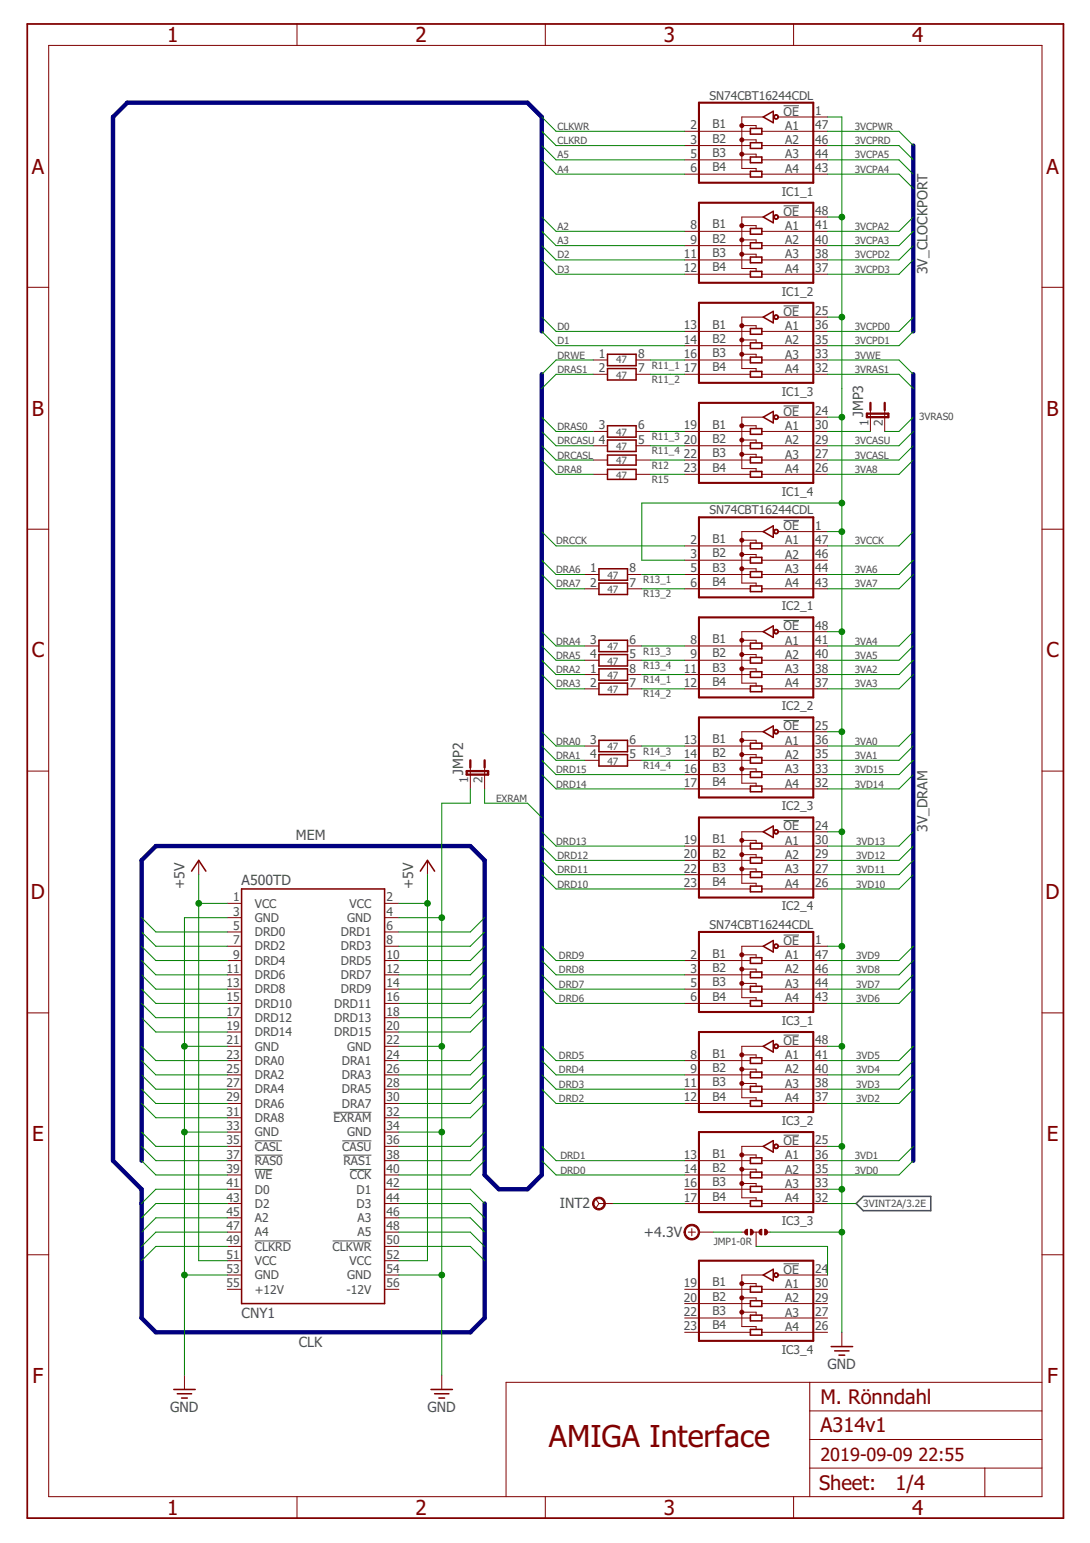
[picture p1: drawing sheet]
<svg xmlns="http://www.w3.org/2000/svg" width="210mm" height="297mm" viewBox="0 0 210 297" stroke-linecap="round" stroke-linejoin="round" font-family="sans-serif">
<defs><g id="words">
<text font-size="5.8" fill="#800000" x="105.7" y="278.5">AMIGA Interface</text>
<g font-size="4" fill="#800000">
<text x="32.2" y="8.1">1</text>
<text x="80" y="8.1">2</text>
<text x="127.8" y="8.1">3</text>
<text x="175.7" y="8.1">4</text>
<text x="6.1" y="33.4">A</text>
<text x="201.5" y="33.4">A</text>
<text x="6.1" y="80">B</text>
<text x="201.6" y="80">B</text>
<text x="6.1" y="126.6">C</text>
<text x="201.5" y="126.6">C</text>
<text x="6" y="173.1">D</text>
<text x="201.4" y="173.1">D</text>
<text x="6.2" y="219.7">E</text>
<text x="201.6" y="219.7">E</text>
<text x="6.3" y="266.3">F</text>
<text x="201.7" y="266.3">F</text>
<text x="32.2" y="291.6">1</text>
<text x="80" y="291.6">2</text>
<text x="127.8" y="291.6">3</text>
<text x="175.7" y="291.6">4</text>
</g>
<g font-size="3.9" fill="#800000">
<text x="158" y="270.2">M. Rönndahl</text>
<text x="158" y="275.7">A314v1</text>
<text x="157.7" y="286.9">Sheet:</text>
<text x="172.4" y="286.7">1/4</text>
</g>
<g font-size="3.5" fill="#800000">
<text x="158" y="281.2">2019-09-09</text>
<text x="176.9" y="281.2">22:55</text>
</g>
<g font-size="2.7" fill="#505050">
<text x="178.6" y="52.8" transform="rotate(-90 178.6 52.8)">3V_CLOCKPORT</text>
<text x="166.2" y="80.3" transform="rotate(-90 166.2 80.3)">JMP3</text>
<text x="89.2" y="149.1" transform="rotate(-90 89.2 149.1)">JMP2</text>
<text x="57" y="161.8">MEM</text>
<text x="178.6" y="160.1" transform="rotate(-90 178.6 160.1)">3V_DRAM</text>
<text x="35.5" y="171.1" transform="rotate(-90 35.5 171.1)">+5V</text>
<text x="46.5" y="170.3">A500TD</text>
<text x="79.6" y="171.1" transform="rotate(-90 79.6 171.1)">+5V</text>
<text x="107.8" y="232.5">INT2</text>
<text x="124" y="238.2">+4.3V</text>
<text x="46.5" y="253.7">CNY1</text>
<text x="57.5" y="259.2">CLK</text>
<text x="159.4" y="263.6">GND</text>
<text x="32.8" y="271.9">GND</text>
<text x="82.3" y="271.9">GND</text>
</g>
<g font-size="2.3" fill="#505050">
<text x="136.6" y="19.2">SN74CBT16244CDL</text>
<text x="150.9" y="22.2">OE</text>
<text x="157" y="22.1">1</text>
<text x="132.9" y="24.9">2</text>
<text x="132.9" y="27.6">3</text>
<text x="137.2" y="24.7">B1</text>
<text x="137.2" y="27.5">B2</text>
<text x="151.2" y="25">A1</text>
<text x="151.2" y="27.7">A2</text>
<text x="157" y="24.9">47</text>
<text x="157" y="27.6">46</text>
<text x="132.9" y="30.4">5</text>
<text x="132.9" y="33.1">6</text>
<text x="137.2" y="30.2">B3</text>
<text x="137.2" y="33">B4</text>
<text x="151.2" y="30.5">A3</text>
<text x="151.2" y="33.2">A4</text>
<text x="157" y="30.4">44</text>
<text x="157" y="33.1">43</text>
<text x="150.5" y="37.7">IC1_1</text>
<text x="150.9" y="41.5">OE</text>
<text x="157" y="41.4">48</text>
<text x="132.9" y="44.1">8</text>
<text x="132.9" y="46.9">9</text>
<text x="137.2" y="44">B1</text>
<text x="137.2" y="46.7">B2</text>
<text x="151.2" y="44.3">A1</text>
<text x="151.2" y="47">A2</text>
<text x="157" y="44.1">41</text>
<text x="157" y="46.9">40</text>
<text x="131.7" y="49.7">11</text>
<text x="131.7" y="52.4">12</text>
<text x="137.2" y="49.5">B3</text>
<text x="137.2" y="52.2">B4</text>
<text x="151.2" y="49.8">A3</text>
<text x="151.2" y="52.5">A4</text>
<text x="157" y="49.7">38</text>
<text x="157" y="52.4">37</text>
<text x="150.5" y="56.9">IC1_2</text>
<text x="131.7" y="63.4">13</text>
<text x="137.2" y="63.2">B1</text>
<text x="150.9" y="60.8">OE</text>
<text x="151.2" y="63.5">A1</text>
<text x="157" y="60.7">25</text>
<text x="157" y="63.4">36</text>
<text x="115.3" y="68.9">1</text>
<text x="115.3" y="71.7">2</text>
<text x="122.9" y="68.9">8</text>
<text x="122.9" y="71.7">7</text>
<text x="131.7" y="66.2">14</text>
<text x="131.7" y="68.9">16</text>
<text x="131.7" y="71.7">17</text>
<text x="137.2" y="66">B2</text>
<text x="137.2" y="68.8">B3</text>
<text x="137.2" y="71.5">B4</text>
<text x="151.2" y="66.3">A2</text>
<text x="151.2" y="69">A3</text>
<text x="151.2" y="71.8">A4</text>
<text x="157" y="66.2">35</text>
<text x="157" y="68.9">33</text>
<text x="157" y="71.7">32</text>
<text x="150.5" y="76.2">IC1_3</text>
<text x="115.3" y="82.7">3</text>
<text x="122.9" y="82.7">6</text>
<text x="131.7" y="82.7">19</text>
<text x="137.2" y="82.5">B1</text>
<text x="150.9" y="80">OE</text>
<text x="151.2" y="82.8">A1</text>
<text x="157" y="79.9">24</text>
<text x="157" y="82.7">30</text>
<text x="167.2" y="82" transform="rotate(-90 167.2 82)">1</text>
<text x="170" y="82" transform="rotate(-90 170 82)">2</text>
<text x="115.3" y="85.4">4</text>
<text x="122.9" y="85.4">5</text>
<text x="131.7" y="85.4">20</text>
<text x="131.7" y="88.2">22</text>
<text x="137.2" y="85.3">B2</text>
<text x="137.2" y="88">B3</text>
<text x="151.2" y="85.5">A2</text>
<text x="151.2" y="88.3">A3</text>
<text x="157" y="85.4">29</text>
<text x="157" y="88.2">27</text>
<text x="131.7" y="90.9">23</text>
<text x="137.2" y="90.8">B4</text>
<text x="150.5" y="95.5">IC1_4</text>
<text x="151.2" y="91">A4</text>
<text x="157" y="90.9">26</text>
<text x="136.6" y="99">SN74CBT16244CDL</text>
<text x="157" y="101.9">1</text>
<text x="132.9" y="104.7">2</text>
<text x="132.9" y="107.5">3</text>
<text x="137.2" y="104.5">B1</text>
<text x="137.2" y="107.3">B2</text>
<text x="150.9" y="102.1">OE</text>
<text x="151.2" y="104.8">A1</text>
<text x="151.2" y="107.6">A2</text>
<text x="157" y="104.7">47</text>
<text x="157" y="107.5">46</text>
<text x="113.7" y="110.2">1</text>
<text x="113.7" y="113">2</text>
<text x="121.2" y="110.2">8</text>
<text x="121.2" y="113">7</text>
<text x="132.9" y="110.2">5</text>
<text x="132.9" y="113">6</text>
<text x="137.2" y="110">B3</text>
<text x="137.2" y="112.8">B4</text>
<text x="151.2" y="110.3">A3</text>
<text x="151.2" y="113.1">A4</text>
<text x="157" y="110.2">44</text>
<text x="157" y="113">43</text>
<text x="150.5" y="117.5">IC2_1</text>
<text x="113.7" y="124">3</text>
<text x="121.2" y="124">6</text>
<text x="132.9" y="124">8</text>
<text x="137.2" y="123.8">B1</text>
<text x="150.9" y="121.3">OE</text>
<text x="151.2" y="124.1">A1</text>
<text x="157" y="121.2">48</text>
<text x="157" y="124">41</text>
<text x="113.7" y="126.7">4</text>
<text x="113.7" y="129.5">1</text>
<text x="121.2" y="126.7">5</text>
<text x="121.2" y="129.5">8</text>
<text x="131.7" y="129.5">11</text>
<text x="132.9" y="126.7">9</text>
<text x="137.2" y="126.6">B2</text>
<text x="137.2" y="129.3">B3</text>
<text x="151.2" y="126.8">A2</text>
<text x="151.2" y="129.6">A3</text>
<text x="157" y="126.7">40</text>
<text x="157" y="129.5">38</text>
<text x="113.7" y="132.2">2</text>
<text x="121.2" y="132.2">7</text>
<text x="131.7" y="132.2">12</text>
<text x="137.2" y="132.1">B4</text>
<text x="150.5" y="136.7">IC2_2</text>
<text x="151.2" y="132.3">A4</text>
<text x="157" y="132.2">37</text>
<text x="113.7" y="143.2">3</text>
<text x="121.2" y="143.2">6</text>
<text x="131.7" y="143.2">13</text>
<text x="137.2" y="143.1">B1</text>
<text x="150.9" y="140.6">OE</text>
<text x="151.2" y="143.3">A1</text>
<text x="157" y="140.5">25</text>
<text x="157" y="143.2">36</text>
<text x="113.7" y="146">4</text>
<text x="121.2" y="146">5</text>
<text x="131.7" y="146">14</text>
<text x="131.7" y="148.7">16</text>
<text x="137.2" y="145.8">B2</text>
<text x="137.2" y="148.6">B3</text>
<text x="151.2" y="146.1">A2</text>
<text x="151.2" y="148.8">A3</text>
<text x="157" y="146">35</text>
<text x="157" y="148.7">33</text>
<text x="90.2" y="150.8" transform="rotate(-90 90.2 150.8)">1</text>
<text x="92.9" y="150.8" transform="rotate(-90 92.9 150.8)">2</text>
<text x="131.7" y="151.5">17</text>
<text x="137.2" y="151.3">B4</text>
<text x="151.2" y="151.6">A4</text>
<text x="157" y="151.5">32</text>
<text x="150.5" y="156">IC2_3</text>
<text x="150.9" y="159.9">OE</text>
<text x="157" y="159.7">24</text>
<text x="131.7" y="162.5">19</text>
<text x="131.7" y="165.3">20</text>
<text x="137.2" y="162.3">B1</text>
<text x="137.2" y="165.1">B2</text>
<text x="137.2" y="167.8">B3</text>
<text x="151.2" y="162.6">A1</text>
<text x="151.2" y="165.4">A2</text>
<text x="157" y="162.5">30</text>
<text x="157" y="165.3">29</text>
<text x="44.9" y="173.5">1</text>
<text x="74.4" y="173.5">2</text>
<text x="131.7" y="168">22</text>
<text x="131.7" y="170.8">23</text>
<text x="137.2" y="170.6">B4</text>
<text x="151.2" y="168.1">A3</text>
<text x="151.2" y="170.9">A4</text>
<text x="157" y="168">27</text>
<text x="157" y="170.8">26</text>
<text x="44.9" y="176.3">3</text>
<text x="44.9" y="179">5</text>
<text x="49.1" y="174.7">VCC</text>
<text x="49.1" y="177.5">GND</text>
<text x="66.8" y="177.5">GND</text>
<text x="67.3" y="174.7">VCC</text>
<text x="74.4" y="176.3">4</text>
<text x="74.4" y="179">6</text>
<text x="136.6" y="178.8">SN74CBT16244CDL</text>
<text x="150.5" y="175.3">IC2_4</text>
<text x="44.9" y="181.8">7</text>
<text x="44.9" y="184.5">9</text>
<text x="49.1" y="180.2">DRD0</text>
<text x="49.1" y="183">DRD2</text>
<text x="49.1" y="185.7">DRD4</text>
<text x="65.6" y="180.2">DRD1</text>
<text x="65.6" y="183">DRD3</text>
<text x="65.6" y="185.7">DRD5</text>
<text x="74.4" y="181.8">8</text>
<text x="74.4" y="184.5">10</text>
<text x="132.9" y="184.5">2</text>
<text x="137.2" y="184.4">B1</text>
<text x="150.9" y="181.9">OE</text>
<text x="151.2" y="184.6">A1</text>
<text x="157" y="181.8">1</text>
<text x="157" y="184.5">47</text>
<text x="43.6" y="190">13</text>
<text x="43.6" y="187.3">11</text>
<text x="49.1" y="191.2">DRD8</text>
<text x="49.1" y="188.5">DRD6</text>
<text x="65.6" y="188.5">DRD7</text>
<text x="65.6" y="191.2">DRD9</text>
<text x="74.4" y="187.3">12</text>
<text x="74.4" y="190">14</text>
<text x="132.9" y="187.3">3</text>
<text x="132.9" y="190">5</text>
<text x="137.2" y="187.1">B2</text>
<text x="137.2" y="189.9">B3</text>
<text x="151.2" y="187.4">A2</text>
<text x="151.2" y="190.1">A3</text>
<text x="157" y="187.3">46</text>
<text x="157" y="190">44</text>
<text x="43.6" y="192.8">15</text>
<text x="43.6" y="195.5">17</text>
<text x="49.1" y="194">DRD10</text>
<text x="49.1" y="196.7">DRD12</text>
<text x="64.4" y="194">DRD11</text>
<text x="64.4" y="196.7">DRD13</text>
<text x="74.4" y="192.8">16</text>
<text x="74.4" y="195.5">18</text>
<text x="132.9" y="192.8">6</text>
<text x="137.2" y="192.6">B4</text>
<text x="150.5" y="197.3">IC3_1</text>
<text x="151.2" y="192.9">A4</text>
<text x="157" y="192.8">43</text>
<text x="43.6" y="198.3">19</text>
<text x="43.6" y="203.8">23</text>
<text x="43.6" y="201">21</text>
<text x="49.1" y="199.5">DRD14</text>
<text x="49.1" y="202.2">GND</text>
<text x="64.4" y="199.5">DRD15</text>
<text x="66.8" y="202.2">GND</text>
<text x="74.4" y="198.3">20</text>
<text x="74.4" y="201">22</text>
<text x="74.4" y="203.8">24</text>
<text x="132.9" y="203.8">8</text>
<text x="137.2" y="203.6">B1</text>
<text x="150.9" y="201.1">OE</text>
<text x="151.2" y="203.9">A1</text>
<text x="157" y="201">48</text>
<text x="157" y="203.8">41</text>
<text x="43.6" y="206.5">25</text>
<text x="43.6" y="209.3">27</text>
<text x="49.1" y="205">DRA0</text>
<text x="49.1" y="207.7">DRA2</text>
<text x="65.8" y="205">DRA1</text>
<text x="65.8" y="207.7">DRA3</text>
<text x="74.4" y="206.5">26</text>
<text x="74.4" y="209.3">28</text>
<text x="131.7" y="209.3">11</text>
<text x="132.9" y="206.5">9</text>
<text x="137.2" y="206.4">B2</text>
<text x="137.2" y="209.1">B3</text>
<text x="151.2" y="206.6">A2</text>
<text x="151.2" y="209.4">A3</text>
<text x="157" y="206.5">40</text>
<text x="157" y="209.3">38</text>
<text x="43.6" y="212">29</text>
<text x="43.6" y="214.8">31</text>
<text x="49.1" y="210.5">DRA4</text>
<text x="49.1" y="213.3">DRA6</text>
<text x="65.8" y="213.3">DRA7</text>
<text x="65.8" y="210.5">DRA5</text>
<text x="74.4" y="212">30</text>
<text x="74.4" y="214.8">32</text>
<text x="131.7" y="212">12</text>
<text x="137.2" y="211.9">B4</text>
<text x="151.2" y="212.2">A4</text>
<text x="157" y="212">37</text>
<text x="43.6" y="217.5">33</text>
<text x="43.6" y="220.3">35</text>
<text x="49.1" y="216">DRA8</text>
<text x="49.1" y="218.8">GND</text>
<text x="49.1" y="221.5">CASL</text>
<text x="64.2" y="216">EXRAM</text>
<text x="65.9" y="221.5">CASU</text>
<text x="66.8" y="218.8">GND</text>
<text x="74.4" y="220.3">36</text>
<text x="74.4" y="217.5">34</text>
<text x="150.5" y="216.6">IC3_2</text>
<text x="150.9" y="220.4">OE</text>
<text x="157" y="220.3">25</text>
<text x="43.6" y="223.1">37</text>
<text x="43.6" y="225.8">39</text>
<text x="49.1" y="224.3">RAS0</text>
<text x="49.1" y="227">WE</text>
<text x="66.1" y="224.3">RAS1</text>
<text x="67.4" y="227">CCK</text>
<text x="74.4" y="223.1">38</text>
<text x="74.4" y="225.8">40</text>
<text x="131.7" y="223.1">13</text>
<text x="131.7" y="225.8">14</text>
<text x="137.2" y="222.9">B1</text>
<text x="137.2" y="225.6">B2</text>
<text x="151.2" y="223.2">A1</text>
<text x="151.2" y="225.9">A2</text>
<text x="157" y="223.1">36</text>
<text x="157" y="225.8">35</text>
<text x="43.6" y="228.6">41</text>
<text x="43.6" y="231.3">43</text>
<text x="49.1" y="229.8">D0</text>
<text x="49.1" y="232.5">D2</text>
<text x="68.7" y="229.8">D1</text>
<text x="68.7" y="232.5">D3</text>
<text x="74.4" y="228.6">42</text>
<text x="74.4" y="231.3">44</text>
<text x="131.7" y="228.6">16</text>
<text x="131.7" y="231.3">17</text>
<text x="137.2" y="228.4">B3</text>
<text x="137.2" y="231.1">B4</text>
<text x="151.2" y="228.7">A3</text>
<text x="151.2" y="231.4">A4</text>
<text x="157" y="228.6">33</text>
<text x="157" y="231.3">32</text>
<text x="43.6" y="234.1">45</text>
<text x="43.6" y="236.8">47</text>
<text x="43.6" y="239.6">49</text>
<text x="49.1" y="235.3">A2</text>
<text x="49.1" y="238">A4</text>
<text x="68.9" y="235.3">A3</text>
<text x="68.9" y="238">A5</text>
<text x="74.4" y="234.1">46</text>
<text x="74.4" y="236.8">48</text>
<text x="74.4" y="239.6">50</text>
<text x="150.5" y="235.8">IC3_3</text>
<text x="43.6" y="242.3">51</text>
<text x="43.6" y="245.1">53</text>
<text x="49.1" y="240.8">CLKRD</text>
<text x="49.1" y="243.5">VCC</text>
<text x="64" y="240.8">CLKWR</text>
<text x="67.3" y="243.5">VCC</text>
<text x="74.4" y="245.1">54</text>
<text x="74.4" y="242.3">52</text>
<text x="150.9" y="245.2">OE</text>
<text x="157" y="245.1">24</text>
<text x="43.6" y="247.8">55</text>
<text x="49.1" y="249">+12V</text>
<text x="49.1" y="246.3">GND</text>
<text x="66.7" y="249">-12V</text>
<text x="66.8" y="246.3">GND</text>
<text x="74.4" y="247.8">56</text>
<text x="131.7" y="247.8">19</text>
<text x="131.7" y="250.6">20</text>
<text x="137.2" y="247.7">B1</text>
<text x="137.2" y="250.4">B2</text>
<text x="151.2" y="247.9">A1</text>
<text x="151.2" y="250.7">A2</text>
<text x="157" y="247.8">30</text>
<text x="157" y="250.6">29</text>
<text x="131.7" y="253.3">22</text>
<text x="131.7" y="256.1">23</text>
<text x="137.2" y="253.2">B3</text>
<text x="137.2" y="255.9">B4</text>
<text x="151.2" y="253.4">A3</text>
<text x="151.2" y="256.2">A4</text>
<text x="157" y="253.3">27</text>
<text x="157" y="256.1">26</text>
<text x="150.5" y="260.6">IC3_4</text>
</g>
<g font-size="1.9" fill="#505050">
<text x="107.4" y="27.7">CLKRD</text>
<text x="107.4" y="25">CLKWR</text>
<text x="164.6" y="25">3VCPWR</text>
<text x="164.6" y="27.7">3VCPRD</text>
<text x="107.4" y="33.2">A4</text>
<text x="107.4" y="30.5">A5</text>
<text x="164.6" y="30.5">3VCPA5</text>
<text x="164.6" y="33.2">3VCPA4</text>
<text x="107.4" y="44.3">A2</text>
<text x="107.4" y="47">A3</text>
<text x="164.6" y="44.3">3VCPA2</text>
<text x="164.6" y="47">3VCPA3</text>
<text x="107.4" y="49.8">D2</text>
<text x="107.4" y="52.5">D3</text>
<text x="164.6" y="52.5">3VCPD3</text>
<text x="164.6" y="49.8">3VCPD2</text>
<text x="107.4" y="63.5">D0</text>
<text x="164.6" y="63.5">3VCPD0</text>
<text x="107.4" y="66.3">D1</text>
<text x="107.4" y="69">DRWE</text>
<text x="107.4" y="71.8">DRAS1</text>
<text x="118.6" y="69.9">47</text>
<text x="125.5" y="71">R11_1</text>
<text x="164.6" y="66.3">3VCPD1</text>
<text x="164.6" y="71.8">3VRAS1</text>
<text x="164.6" y="69">3VWE</text>
<text x="118.6" y="72.9">47</text>
<text x="125.5" y="73.7">R11_2</text>
<text x="107.4" y="82.8">DRAS0</text>
<text x="118.6" y="83.9">47</text>
<text x="177" y="80.9">3VRAS0</text>
<text x="107.4" y="88.3">DRCASL</text>
<text x="107.4" y="85.5">DRCASU</text>
<text x="118.6" y="89.4">47</text>
<text x="118.6" y="86.6">47</text>
<text x="125.5" y="84.7">R11_3</text>
<text x="125.5" y="87.5">R11_4</text>
<text x="164.6" y="85.5">3VCASU</text>
<text x="164.6" y="88.3">3VCASL</text>
<text x="107.4" y="91">DRA8</text>
<text x="118.6" y="92.1">47</text>
<text x="125.5" y="90.2">R12</text>
<text x="125.5" y="93">R15</text>
<text x="164.6" y="91">3VA8</text>
<text x="107.1" y="104.8">DRCCK</text>
<text x="164.6" y="104.8">3VCCK</text>
<text x="107.1" y="110.3">DRA6</text>
<text x="107.1" y="113.1">DRA7</text>
<text x="117" y="111.4">47</text>
<text x="123.9" y="112.2">R13_1</text>
<text x="164.6" y="110.3">3VA6</text>
<text x="164.6" y="113.1">3VA7</text>
<text x="117" y="114.2">47</text>
<text x="123.9" y="115">R13_2</text>
<text x="107.1" y="124.1">DRA4</text>
<text x="117" y="125.2">47</text>
<text x="164.6" y="124.1">3VA4</text>
<text x="107.1" y="129.6">DRA2</text>
<text x="107.1" y="126.8">DRA5</text>
<text x="117" y="127.9">47</text>
<text x="117" y="130.7">47</text>
<text x="123.9" y="126">R13_3</text>
<text x="123.9" y="128.8">R13_4</text>
<text x="123.9" y="131.5">R14_1</text>
<text x="164.6" y="129.6">3VA2</text>
<text x="164.6" y="126.8">3VA5</text>
<text x="107.1" y="132.3">DRA3</text>
<text x="117" y="133.4">47</text>
<text x="123.9" y="134.3">R14_2</text>
<text x="164.6" y="132.3">3VA3</text>
<text x="107.1" y="143.3">DRA0</text>
<text x="164.6" y="143.3">3VA0</text>
<text x="107.1" y="148.8">DRD15</text>
<text x="107.1" y="146.1">DRA1</text>
<text x="117" y="144.4">47</text>
<text x="117" y="147.2">47</text>
<text x="123.9" y="145.3">R14_3</text>
<text x="123.9" y="148">R14_4</text>
<text x="164.6" y="148.8">3VD15</text>
<text x="164.6" y="146.1">3VA1</text>
<text x="95.5" y="154.4">EXRAM</text>
<text x="107.1" y="151.6">DRD14</text>
<text x="164.6" y="151.6">3VD14</text>
<text x="107.1" y="162.6">DRD13</text>
<text x="107.4" y="165.4">DRD12</text>
<text x="164.9" y="165.4">3VD12</text>
<text x="164.9" y="162.6">3VD13</text>
<text x="107.4" y="170.9">DRD10</text>
<text x="107.4" y="168.1">DRD11</text>
<text x="164.9" y="170.9">3VD10</text>
<text x="164.9" y="168.1">3VD11</text>
<text x="107.6" y="184.6">DRD9</text>
<text x="164.9" y="184.6">3VD9</text>
<text x="107.6" y="187.4">DRD8</text>
<text x="107.6" y="190.1">DRD7</text>
<text x="164.9" y="187.4">3VD8</text>
<text x="164.9" y="190.1">3VD7</text>
<text x="107.6" y="192.9">DRD6</text>
<text x="164.9" y="192.9">3VD6</text>
<text x="107.6" y="203.9">DRD5</text>
<text x="164.9" y="203.9">3VD5</text>
<text x="107.6" y="206.6">DRD4</text>
<text x="107.6" y="209.4">DRD3</text>
<text x="164.9" y="206.6">3VD4</text>
<text x="164.9" y="209.4">3VD3</text>
<text x="107.6" y="212.2">DRD2</text>
<text x="164.9" y="212.2">3VD2</text>
<text x="107.9" y="225.9">DRD0</text>
<text x="107.9" y="223.2">DRD1</text>
<text x="164.6" y="223.2">3VD1</text>
<text x="164.6" y="225.9">3VD0</text>
<text x="166.2" y="232.4">3VINT2A/3.2E</text>
<text x="137.4" y="239.7">JMP1-0R</text>
</g>
</g></defs>
<g fill="none" stroke="#505050" stroke-width=".19">
<path d="M150.9 20.4h3M150.9 39.6h3M150.9 58.9h3M150.9 78.1h3M150.9 100.2h3M150.9 119.4h3M150.9 138.7h3M150.9 158h3M150.9 180h3M150.9 199.3h3M49.1 219.6h5.2M64.2 214.1h7.3"/>
<path d="M65.9 219.6h5.6M150.9 218.5h3M49.1 222.4h5.4M49.1 225.1h3.4M49.1 238.9h6.9M64.1 238.9h7.4M66.1 222.4h5.4M67.4 225.1h4.1M150.9 243.3h3"/>
</g>
<path d="M164.9 231.7l1.3-1.4h13v2.8h-13z" fill="none" stroke="#505050" stroke-width=".3"/>
<g fill="none" stroke="#800000" stroke-width=".19">
<path d="M9.4 8.7h191.3v279.4h-191.3zM57.2 4.6v4.1M105 4.6v4.1M152.8 4.6v4.1M131.8 25.3h12.7M131.8 28h12.7M131.8 30.8h12.7M131.8 33.5h12.7M142.9 24.2h2.7v.5M142.9 26.9h2.7v.6M142.9 29.7h2.7v.5M146.7 25.3h12.7"/>
<path d="M146.7 28h12.7M146.7 30.8h12.7M146.7 33.5h12.7M147 22.5h-4.1v9.9h2.7v.6M149.9 22.5h9.5M5.2 55.3h4.2M131.8 44.5h12.7M131.8 47.3h12.7M131.8 50h12.7M131.8 52.8h12.7M142.9 43.4h2.7v.6M142.9 46.2h2.7v.5"/>
<path d="M142.9 48.9h2.7v.6M146.7 44.5h12.7M146.7 47.3h12.7M146.7 50h12.7M146.7 52.8h12.7M147 41.8h-4.1v9.9h2.7v.5M149.9 41.8h9.5M200.7 55.3h4.1M114.2 69.3h2.8M114.2 72.1h2.8M122.5 69.3h2.7M122.5 72.1h2.7"/>
<path d="M131.8 63.8h12.7M131.8 66.5h12.7M131.8 69.3h12.7M131.8 72.1h12.7M142.9 62.7h2.7v.5M142.9 65.4h2.7v.6M142.9 68.2h2.7v.5M146.7 63.8h12.7M146.7 66.5h12.7M146.7 69.3h12.7M146.7 72.1h12.7M147 61h-4.1v10h2.7v.5"/>
<path d="M149.9 61h9.5M167.6 78.9v4.2M170.4 78.9v4.2M114.2 83.1h2.8M114.2 85.8h2.8M114.2 88.6h2.8M114.2 91.3h2.8M122.5 83.1h2.7M122.5 85.8h2.7M122.5 88.6h2.7M122.5 91.3h2.7M131.8 83.1h12.7"/>
<path d="M131.8 85.8h12.7M131.8 88.6h12.7M131.8 91.3h12.7M142.9 82h2.7v.5M142.9 84.7h2.7v.6M142.9 87.5h2.7v.5M146.7 83.1h12.7M146.7 85.8h12.7M146.7 88.6h12.7M146.7 91.3h12.7M147 80.3h-4.1v9.9h2.7v.6M149.9 80.3h9.5"/>
<path d="M5.2 101.9h4.2M112.6 110.6h2.7M112.6 113.3h2.7M120.8 110.6h2.8M120.8 113.3h2.8M131.8 105.1h12.7M131.8 107.8h12.7M131.8 110.6h12.7M131.8 113.3h12.7M142.9 104h2.7v.5M142.9 106.7h2.7v.6M142.9 109.5h2.7v.5"/>
<path d="M146.7 105.1h12.7M146.7 107.8h12.7M146.7 110.6h12.7M146.7 113.3h12.7M147 102.3h-4.1v9.9h2.7v.6M149.9 102.3h9.5M200.7 101.9h4.1M112.6 124.4h2.7M112.6 127.1h2.7M112.6 129.9h2.7M112.6 132.6h2.7M120.8 124.4h2.8"/>
<path d="M120.8 127.1h2.8M120.8 129.9h2.8M120.8 132.6h2.8M131.8 124.4h12.7M131.8 127.1h12.7M131.8 129.9h12.7M131.8 132.6h12.7M142.9 123.3h2.7v.5M142.9 126h2.7v.6M142.9 128.8h2.7v.5M146.7 124.4h12.7M146.7 127.1h12.7"/>
<path d="M146.7 129.9h12.7M146.7 132.6h12.7M147 121.6h-4.1v9.9h2.7v.6M149.9 121.6h9.5M5.2 148.4h4.2M90.6 147.7v4.2M93.3 147.7v4.2M112.6 143.6h2.7M112.6 146.4h2.7M120.8 143.6h2.8M120.8 146.4h2.8M131.8 143.6h12.7"/>
<path d="M131.8 146.4h12.7M131.8 149.1h12.7M131.8 151.9h12.7M142.9 142.5h2.7v.6M142.9 145.3h2.7v.5M142.9 148h2.7v.6M146.7 143.6h12.7M146.7 146.4h12.7M146.7 149.1h12.7M146.7 151.9h12.7M147 140.9h-4.1v9.9h2.7v.5M149.9 140.9h9.5"/>
<path d="M200.7 148.4h4.1M38.3 165.6v2.8M43.8 173.9h2.7M43.8 176.7h2.7M43.8 179.4h2.7M74.1 173.9h2.7M74.1 176.7h2.7M74.1 179.4h2.7M82.3 165.6v2.8M131.8 162.9h12.7M131.8 165.6h12.7M131.8 168.4h12.7"/>
<path d="M131.8 171.1h12.7M142.9 161.8h2.7v.5M142.9 164.5h2.7v.6M142.9 167.3h2.7v.5M146.7 162.9h12.7M146.7 165.6h12.7M146.7 168.4h12.7M146.7 171.1h12.7M147 160.1h-4.1v9.9h2.7v.6M149.9 160.1h9.5M5.2 195h4.2M43.8 182.2h2.7"/>
<path d="M43.8 184.9h2.7M43.8 190.4h2.7M43.8 187.7h2.7M43.8 193.2h2.7M43.8 195.9h2.7M43.8 198.7h2.7M74.1 182.2h2.7M74.1 184.9h2.7M74.1 190.4h2.7M74.1 187.7h2.7M74.1 193.2h2.7M74.1 195.9h2.7"/>
<path d="M74.1 198.7h2.7M131.8 184.9h12.7M131.8 190.4h12.7M131.8 187.7h12.7M131.8 193.2h12.7M142.9 183.8h2.7v.6M142.9 186.6h2.7v.5M142.9 189.3h2.7v.6M146.7 184.9h12.7M146.7 190.4h12.7M146.7 187.7h12.7M146.7 193.2h12.7"/>
<path d="M147 182.2h-4.1v9.9h2.7v.5M149.9 182.2h9.5M200.7 195h4.1M43.8 204.2h2.7M43.8 206.9h2.7M43.8 201.4h2.7M43.8 209.7h2.7M43.8 212.4h2.7M43.8 215.2h2.7M43.8 217.9h2.7M74.1 204.2h2.7M74.1 206.9h2.7"/>
<path d="M74.1 201.4h2.7M74.1 209.7h2.7M74.1 212.4h2.7M74.1 215.2h2.7M74.1 217.9h2.7M131.8 204.2h12.7M131.8 206.9h12.7M131.8 209.7h12.7M131.8 212.4h12.7M142.9 203.1h2.7v.5M142.9 205.8h2.7v.6M142.9 208.6h2.7v.5"/>
<path d="M146.7 204.2h12.7M146.7 206.9h12.7M146.7 209.7h12.7M146.7 212.4h12.7M147 201.4h-4.1v9.9h2.7v.6M149.9 201.4h9.5M43.8 220.7h2.7M43.8 223.4h2.7M43.8 226.2h2.7M43.8 228.9h2.7M43.8 231.7h2.7M43.8 234.4h2.7"/>
<path d="M43.8 237.2h2.7M43.8 239.9h2.7M74.1 220.7h2.7M74.1 223.4h2.7M74.1 226.2h2.7M74.1 228.9h2.7M74.1 231.7h2.7M74.1 234.4h2.7M74.1 237.2h2.7M74.1 239.9h2.7M114.8 230.9l.5 .8M115.3 231.7h2.8"/>
<path d="M115.3 231.7l-.5 .8M131.8 223.4h12.7M131.8 226.2h12.7M131.8 228.9h12.7M131.8 231.7h12.7M132.5 237.2h1.4M133.2 236.5v1.4M134.6 237.2h2.8M142.9 237.2h.8M142.9 222.3h2.7v.6M142.9 225.1h2.7v.5M142.9 227.8h2.7v.6"/>
<path d="M145.1 237.2h1.1M145.6 237.2v2.7M146.7 223.4h12.7M146.7 226.2h12.7M146.7 228.9h12.7M146.7 231.7h12.7M147 220.7h-4.1v9.9h2.7v.5M147.5 237.2h.9M149.9 220.7h9.5M5.2 241.6h4.2M43.8 242.7h2.7M43.8 248.2h2.7"/>
<path d="M43.8 245.4h2.7M74.1 242.7h2.7M74.1 248.2h2.7M74.1 245.4h2.7M131.8 248.2h12.7M131.8 251h12.7M131.8 253.7h12.7M131.8 256.5h12.7M142.9 247.1h2.7v.5M142.9 249.9h2.7v.5M142.9 252.6h2.7v.6M146.7 248.2h12.7"/>
<path d="M146.7 251h12.7M146.7 253.7h12.7M146.7 256.5h12.7M147 245.4h-4.1v10h2.7v.5M149.9 245.4h9.5M162.1 256.5v2.7M200.7 241.6h4.1M35.5 264.7v2.8M85.1 264.7v2.8M155.9 266.1v22M155.9 277.1h44.8M155.9 271.6h44.8"/>
<path d="M200.7 266.1h-103.2v22M57.2 288.1v4.1M105 288.1v4.1M152.8 288.1v4.1M155.9 282.6h44.8M189.7 282.6v5.5"/>
</g>
<g fill="none" stroke="#800000" stroke-width=".3">
<path d="M144.5 24.7h2.2v1.1h-2.2zM144.5 27.5h2.2v1.1h-2.2zM144.5 30.2h2.2v1.1h-2.2zM144.5 33h2.2v1.1h-2.2zM147 22.5l1.9-1.1v2.2zM144.5 44h2.2v1.1h-2.2zM144.5 46.7h2.2v1.1h-2.2zM144.5 49.5h2.2v1.1h-2.2zM144.5 52.2h2.2v1.1h-2.2zM147 41.8l1.9-1.1v2.2zM117 68.2h5.5v2.2h-5.5zM117 71h5.5v2.2h-5.5z"/>
<path d="M144.5 63.2h2.2v1.1h-2.2zM144.5 66h2.2v1.1h-2.2zM144.5 68.7h2.2v1.1h-2.2zM144.5 71.5h2.2v1.1h-2.2zM147 61l1.9-1.1v2.2zM117 82h5.5v2.2h-5.5zM117 84.7h5.5v2.2h-5.5zM117 87.6h5.5v1.9h-5.5zM117 90.4h5.5v1.9h-5.5zM144.5 82.5h2.2v1.1h-2.2zM144.5 85.3h2.2v1.1h-2.2zM144.5 88h2.2v1.1h-2.2z"/>
<path d="M144.5 90.8h2.2v1.1h-2.2zM147 80.3l1.9-1.1v2.2zM115.3 109.5h5.5v2.2h-5.5zM115.3 112.2h5.5v2.2h-5.5zM144.5 104.5h2.2v1.1h-2.2zM144.5 107.3h2.2v1.1h-2.2zM144.5 110h2.2v1.1h-2.2zM144.5 112.8h2.2v1.1h-2.2zM147 102.3l1.9-1.1v2.2zM115.3 123.3h5.5v2.2h-5.5zM115.3 126h5.5v2.2h-5.5zM115.3 128.8h5.5v2.2h-5.5z"/>
<path d="M115.3 131.5h5.5v2.2h-5.5zM144.5 123.8h2.2v1.1h-2.2zM144.5 126.6h2.2v1.1h-2.2zM144.5 129.3h2.2v1.1h-2.2zM144.5 132.1h2.2v1.1h-2.2zM147 121.6l1.9-1.1v2.2zM115.3 142.5h5.5v2.2h-5.5zM115.3 145.3h5.5v2.2h-5.5zM144.5 143.1h2.2v1.1h-2.2zM144.5 145.8h2.2v1.1h-2.2zM144.5 148.6h2.2v1.1h-2.2zM144.5 151.3h2.2v1.1h-2.2z"/>
<path d="M147 140.9l1.9-1.1v2.2zM36.9 167.7l1.4-2.1 1.3 2.1M46.5 171.1h27.6v79.9h-27.6zM80.9 167.7l1.4-2.1 1.4 2.1M144.5 162.3h2.2v1.1h-2.2zM144.5 165.1h2.2v1.1h-2.2zM144.5 167.8h2.2v1.1h-2.2zM144.5 170.6h2.2v1.1h-2.2zM147 160.1l1.9-1.1v2.2zM144.5 184.4h2.2v1.1h-2.2zM144.5 187.1h2.2v1.1h-2.2zM144.5 189.9h2.2v1.1h-2.2z"/>
<path d="M144.5 192.6h2.2v1.1h-2.2zM147 182.2l1.9-1.1v2.2zM144.5 203.6h2.2v1.1h-2.2zM144.5 206.4h2.2v1.1h-2.2zM144.5 209.1h2.2v1.1h-2.2zM144.5 211.9h2.2v1.1h-2.2zM147 201.4l1.9-1.1v2.2zM144.5 222.9h2.2v1.1h-2.2zM144.5 225.6h2.2v1.1h-2.2zM144.5 228.4h2.2v1.1h-2.2zM144.5 231.1h2.2v1.1h-2.2zM147 220.7l1.9-1.1v2.2z"/>
<path d="M144.5 247.6h2.2v1.2h-2.2zM144.5 250.4h2.2v1.1h-2.2zM144.5 253.2h2.2v1.1h-2.2zM144.5 255.9h2.2v1.1h-2.2zM147 245.4l1.9-1.1v2.2zM160.1 259.2h4.1M33.5 267.5h4.1M34.1 268.3h2.8M35 269.1h1.1M83 267.5h4.1M83.7 268.3h2.7M84.5 269.1h1.1"/>
<path d="M160.7 260.1h2.8M161.6 260.9h1.1"/>
</g>
<g fill="#800000" stroke="#800000" stroke-width=".19">
<path d="M149.2 22.1a.47 .47 0 0 1 .7 .2 .47 .47 0 0 1-.3 .7 .47 .47 0 0 1-.6-.5h.2a.31 .31 0 0 1 .4-.2 .31 .31 0 0 1 .1 .5 .31 .31 0 0 1-.5-.2l-.2-.1z" fill-rule="evenodd"/>
<path d="M149.2 41.4a.47 .47 0 0 1 .7 .1 .47 .47 0 0 1-.3 .7 .47 .47 0 0 1-.6-.4h.2a.3 .3 0 0 1 .4-.3 .3 .3 0 0 1 .1 .5 .3 .3 0 0 1-.5-.1l-.2-.1z" fill-rule="evenodd"/>
<path d="M149.2 60.7a.47 .47 0 0 1 .7 .1 .47 .47 0 0 1-.3 .7 .47 .47 0 0 1-.6-.5h.2a.3 .3 0 0 1 .4-.2 .3 .3 0 0 1 .1 .5 .3 .3 0 0 1-.5-.1l-.2-.2z" fill-rule="evenodd"/>
<path d="M149.2 79.9a.47 .47 0 0 1 .7 .2 .47 .47 0 0 1-.3 .7 .47 .47 0 0 1-.6-.5h.2a.31 .31 0 0 1 .4-.2 .31 .31 0 0 1 .1 .5 .31 .31 0 0 1-.5-.1v-.2h-.2z" fill-rule="evenodd"/>
<path d="M149.2 102a.47 .47 0 0 1 .7 .1 .47 .47 0 0 1-.3 .7 .47 .47 0 0 1-.6-.5h.2a.31 .31 0 0 1 .4-.2 .31 .31 0 0 1 .1 .5 .31 .31 0 0 1-.5-.1l-.2-.2z" fill-rule="evenodd"/>
<path d="M149.2 121.2a.47 .47 0 0 1 .7 .2 .47 .47 0 0 1-.3 .6 .47 .47 0 0 1-.6-.4h.2a.3 .3 0 0 1 .4-.3 .3 .3 0 0 1 .1 .5 .3 .3 0 0 1-.5-.1l-.2-.1z" fill-rule="evenodd"/>
<path d="M149.2 140.5a.47 .47 0 0 1 .7 .2 .47 .47 0 0 1-.3 .6 .47 .47 0 0 1-.6-.4h.2a.3 .3 0 0 1 .4-.3 .3 .3 0 0 1 .1 .5 .3 .3 0 0 1-.5-.1l-.2-.1z" fill-rule="evenodd"/>
<path d="M149.2 159.8a.47 .47 0 0 1 .7 .1 .47 .47 0 0 1-.3 .7 .47 .47 0 0 1-.6-.5h.2a.31 .31 0 0 1 .4-.2 .31 .31 0 0 1 .1 .5 .31 .31 0 0 1-.5-.1v-.2h-.2z" fill-rule="evenodd"/>
<path d="M149.2 181.8a.47 .47 0 0 1 .7 .1 .47 .47 0 0 1-.3 .7 .47 .47 0 0 1-.6-.4h.2a.31 .31 0 0 1 .4-.3 .31 .31 0 0 1 .1 .5 .31 .31 0 0 1-.5-.1l-.2-.1z" fill-rule="evenodd"/>
<path d="M149.2 201a.47 .47 0 0 1 .7 .2 .47 .47 0 0 1-.3 .7 .47 .47 0 0 1-.6-.5h.2a.3 .3 0 0 1 .4-.2 .3 .3 0 0 1 .1 .5 .3 .3 0 0 1-.5-.2l-.2-.1z" fill-rule="evenodd"/>
<path d="M149.2 220.3a.47 .47 0 0 1 .7 .2 .47 .47 0 0 1-.3 .6 .47 .47 0 0 1-.6-.4h.2a.3 .3 0 0 1 .4-.3 .3 .3 0 0 1 .1 .5 .3 .3 0 0 1-.5-.1l-.2-.1z" fill-rule="evenodd"/>
<path d="M149.2 245.1a.47 .47 0 0 1 .7 .1 .47 .47 0 0 1-.3 .7 .47 .47 0 0 1-.6-.5h.2a.31 .31 0 0 1 .4-.2 .31 .31 0 0 1 .1 .5 .31 .31 0 0 1-.5-.1v-.2h-.2z" fill-rule="evenodd"/>
<path d="M132.1 236.2a1.5 1.5 0 0 1 2.4 .2 1.5 1.5 0 0 1-.9 2.2 1.5 1.5 0 0 1-1.9-1.4h.3a1.24 1.24 0 0 1 1.8-1 1.24 1.24 0 0 1 .2 2.1 1.24 1.24 0 0 1-2-.8v-.3h-.3z" fill-rule="evenodd"/>
<path d="M143.5 236.8l.5-.2v1.1h-.3l-.3-.3z" fill-rule="evenodd"/>
<path d="M146.3 236.8l.4-.2v1.1h-.3l-.2-.3z" fill-rule="evenodd"/>
<path d="M144.5 236.6a.55 .55 0 0 1 .6 .6 .55 .55 0 0 1-.6 .5z" fill-rule="evenodd"/>
<path d="M147.3 236.6a.55 .55 0 0 1 .5 .6 .55 .55 0 0 1-.5 .5z" fill-rule="evenodd"/>
<path d="M114.5 230.8a1.25 1.25 0 0 1 1.9 .3 1.25 1.25 0 0 1-.8 1.8 1.25 1.25 0 0 1-1.5-1.2h.3a.97 .97 0 0 1 1.3-.9 .97 .97 0 0 1 .3 1.6 .97 .97 0 0 1-1.6-.4v-.3h-.3z" fill-rule="evenodd"/>
<circle cx="142.9" cy="24.2" r=".38"/>
<circle cx="142.9" cy="26.9" r=".38"/>
<circle cx="142.9" cy="29.7" r=".38"/>
<circle cx="142.9" cy="43.4" r=".38"/>
<circle cx="142.9" cy="46.2" r=".38"/>
<circle cx="142.9" cy="48.9" r=".38"/>
<circle cx="142.9" cy="62.7" r=".38"/>
<circle cx="142.9" cy="65.4" r=".38"/>
<circle cx="142.9" cy="68.2" r=".38"/>
<circle cx="142.9" cy="82" r=".38"/>
<circle cx="142.9" cy="84.7" r=".38"/>
<circle cx="142.9" cy="87.5" r=".38"/>
<circle cx="142.9" cy="104" r=".38"/>
<circle cx="142.9" cy="106.7" r=".38"/>
<circle cx="142.9" cy="109.5" r=".38"/>
<circle cx="142.9" cy="123.3" r=".38"/>
<circle cx="142.9" cy="126" r=".38"/>
<circle cx="142.9" cy="128.8" r=".38"/>
<circle cx="142.9" cy="142.5" r=".38"/>
<circle cx="142.9" cy="145.3" r=".38"/>
<circle cx="142.9" cy="148" r=".38"/>
<circle cx="142.9" cy="161.8" r=".38"/>
<circle cx="142.9" cy="164.5" r=".38"/>
<circle cx="142.9" cy="167.3" r=".38"/>
<circle cx="142.9" cy="183.8" r=".38"/>
<circle cx="142.9" cy="186.6" r=".38"/>
<circle cx="142.9" cy="189.3" r=".38"/>
<circle cx="142.9" cy="203.1" r=".38"/>
<circle cx="142.9" cy="205.8" r=".38"/>
<circle cx="142.9" cy="208.6" r=".38"/>
<circle cx="142.9" cy="222.3" r=".38"/>
<circle cx="142.9" cy="225.1" r=".38"/>
<circle cx="142.9" cy="227.8" r=".38"/>
<circle cx="142.9" cy="247.1" r=".38"/>
<circle cx="142.9" cy="249.9" r=".38"/>
<circle cx="142.9" cy="252.6" r=".38"/>
</g>
<path d="M134.6 19.8h22v15.4h-22zM134.6 39h22v15.4h-22zM134.6 58.3h22v15.4h-22zM134.6 77.6h22v15.4h-22zM134.6 99.6h22v15.4h-22zM134.6 118.9h22v15.4h-22zM134.6 138.1h22v15.4h-22zM134.6 157.4h22v15.4h-22zM134.6 179.4h22v15.4h-22zM134.6 198.7h22v15.4h-22zM134.6 217.9h22v15.4h-22zM134.6 242.7h22v15.4h-22z" fill="none" stroke="#800000" stroke-width=".4"/>
<path d="M5.2 4.6h199.6v287.6h-199.6z" fill="none" stroke="#800000" stroke-width=".34"/>
<path d="M166.9 79.6h4.2v.7h-4.2zM167.6 77.6v1.3M170.4 77.6v1.3M89.9 148.4h4.1v.7h-4.1zM90.6 146.4v1.3M93.3 146.4v1.3" fill="none" stroke="#800000" stroke-width=".44"/>
<path d="M175.9 28v35.8M104.3 72.1v154.1l-2.7 2.7h-5.5l-2.8-2.7v-60.6l-2.7-2.7h-60.6l-2.7 2.7v57.8M104.3 63.8v-41.3l-2.7-2.7h-77.1l-2.7 2.7v200.9l5.5 5.5v24.8l2.7 2.8h60.6l2.7-2.8v-22M175.9 72.1v151.3" fill="none" stroke="#000080" stroke-width=".85"/>
<g fill="none" stroke="#008000" stroke-width=".19">
<path d="M104.3 30.8l2.8 2.7h24.7M104.3 28l2.8 2.8h24.7M104.3 25.3l2.8 2.7h24.7M104.3 22.5l2.8 2.8h24.7M159.4 22.5h2.7v234M159.4 33.5h13.7l2.8 2.8M159.4 30.8h13.7l2.8 2.7M159.4 28h13.7l2.8 2.8M159.4 25.3h13.7l2.8 2.7M104.3 47.3l2.8 2.7h24.7M104.3 50l2.8 2.8h24.7M104.3 41.8l2.8 2.7h24.7"/>
<path d="M104.3 44.5l2.8 2.8h24.7M159.4 41.8h2.7M175.9 47.3l-2.8 2.7h-13.7M175.9 50l-2.8 2.8h-13.7M175.9 41.8l-2.8 2.7h-13.7M175.9 44.5l-2.8 2.8h-13.7M104.3 61l2.8 2.8h24.7M104.3 63.8l2.8 2.7h24.7M114.2 69.3h-7.1l-2.8 2.8M114.2 72.1h-7.1l-2.8 2.7M125.2 69.3h6.6M125.2 72.1h6.6"/>
<path d="M159.4 61h2.7M159.4 69.3h13.7l2.8 2.8M159.4 72.1h13.7l2.8 2.7M175.9 61l-2.8 2.8h-13.7M175.9 63.8l-2.8 2.7h-13.7M104.3 88.6l2.8 2.7h7.1M104.3 85.8l2.8 2.8h7.1M104.3 80.3l2.8 2.8h7.1M104.3 83.1l2.8 2.7h7.1M125.2 91.3h6.6M125.2 88.6h6.6M125.2 83.1h6.6"/>
<path d="M125.2 85.8h6.6M159.4 80.3h2.7M159.4 83.1h8.2M162.1 96.8h-38.5v11h8.2M175.9 83.1l-2.8 2.7h-13.7M175.9 88.6l-2.8 2.7h-13.7M175.9 85.8l-2.8 2.8h-13.7M175.9 80.3l-2.8 2.8h-2.7M104.3 107.8l2.8 2.8h5.5M104.3 110.6l2.8 2.7h5.5M104.3 102.3l2.8 2.8h24.7M123.6 110.6h8.2"/>
<path d="M123.6 113.3h8.2M159.4 102.3h2.7M175.9 107.8l-2.8 2.8h-13.7M175.9 110.6l-2.8 2.7h-13.7M175.9 102.3l-2.8 2.8h-13.7M104.3 121.6l2.8 2.8h5.5M104.3 127.1l2.8 2.8h5.5M104.3 124.4l2.8 2.7h5.5M104.3 129.9l2.8 2.7h5.5M123.6 124.4h8.2M123.6 129.9h8.2M123.6 127.1h8.2"/>
<path d="M123.6 132.6h8.2M159.4 121.6h2.7M175.9 121.6l-2.8 2.8h-13.7M175.9 127.1l-2.8 2.8h-13.7M175.9 124.4l-2.8 2.7h-13.7M175.9 129.9l-2.8 2.7h-13.7M90.6 151.9v2.7h-5.5v110.1M93.3 151.9v2.7h8.3l2.7 2.8M104.3 149.1l2.8 2.8h24.7M104.3 146.4l2.8 2.7h24.7M104.3 140.9l2.8 2.7h5.5M104.3 143.6l2.8 2.8h5.5"/>
<path d="M123.6 143.6h8.2M123.6 146.4h8.2M159.4 140.9h2.7M175.9 149.1l-2.8 2.8h-13.7M175.9 146.4l-2.8 2.7h-13.7M175.9 140.9l-2.8 2.7h-13.7M175.9 143.6l-2.8 2.8h-13.7M27.3 179.4l2.7 2.8h13.8M27.3 176.7l2.7 2.7h13.8M38.3 173.9h5.5M38.3 168.4v74.3h5.5M43.8 176.7h-8.3v88"/>
<path d="M76.8 176.7h8.3M76.8 173.9h5.5M82.3 168.4v74.3h-5.5M93.3 179.4l-2.7 2.8h-13.8M93.3 176.7l-2.7 2.7h-13.8M104.3 162.9l2.8 2.7h24.7M104.3 168.4l2.8 2.7h24.7M104.3 165.6l2.8 2.8h24.7M104.3 160.1l2.8 2.8h24.7M159.4 160.1h2.7M175.9 162.9l-2.8 2.7h-13.7M175.9 168.4l-2.8 2.7h-13.7"/>
<path d="M175.9 165.6l-2.8 2.8h-13.7M175.9 160.1l-2.8 2.8h-13.7M27.3 195.9l2.7 2.8h13.8M27.3 193.2l2.7 2.7h13.8M27.3 190.4l2.7 2.8h13.8M27.3 187.7l2.7 2.7h13.8M27.3 184.9l2.7 2.8h13.8M27.3 182.2l2.7 2.7h13.8M93.3 195.9l-2.7 2.8h-13.8M93.3 193.2l-2.7 2.7h-13.8M93.3 190.4l-2.7 2.8h-13.8M93.3 187.7l-2.7 2.7h-13.8"/>
<path d="M93.3 184.9l-2.7 2.8h-13.8M93.3 182.2l-2.7 2.7h-13.8M104.3 190.4l2.8 2.8h24.7M104.3 187.7l2.8 2.7h24.7M104.3 184.9l2.8 2.8h24.7M104.3 182.2l2.8 2.7h24.7M159.4 182.2h2.7M175.9 190.4l-2.8 2.8h-13.7M175.9 187.7l-2.8 2.7h-13.7M175.9 184.9l-2.8 2.8h-13.7M175.9 182.2l-2.8 2.7h-13.7M27.3 217.9l2.7 2.8h13.8"/>
<path d="M27.3 204.2l2.7 2.7h13.8M27.3 209.7l2.7 2.7h13.8M27.3 206.9l2.7 2.8h13.8M27.3 201.4l2.7 2.8h13.8M27.3 212.4l2.7 2.8h13.8M35.5 217.9h8.3M35.5 201.4h8.3M76.8 217.9h8.3M76.8 201.4h8.3M93.3 217.9l-2.7 2.8h-13.8M93.3 204.2l-2.7 2.7h-13.8M93.3 209.7l-2.7 2.7h-13.8"/>
<path d="M93.3 206.9l-2.7 2.8h-13.8M93.3 201.4l-2.7 2.8h-13.8M93.3 212.4l-2.7 2.8h-13.8M104.3 204.2l2.8 2.7h24.7M104.3 209.7l2.8 2.7h24.7M104.3 206.9l2.8 2.8h24.7M104.3 201.4l2.8 2.8h24.7M159.4 201.4h2.7M175.9 204.2l-2.8 2.7h-13.7M175.9 209.7l-2.8 2.7h-13.7M175.9 206.9l-2.8 2.8h-13.7M175.9 201.4l-2.8 2.8h-13.7"/>
<path d="M27.3 223.4l2.7 2.8h13.8M27.3 220.7l2.7 2.7h13.8M43.8 228.9h-13.8l-2.7 2.8M43.8 237.2h-13.8l-2.7 2.7M43.8 231.7h-13.8l-2.7 2.7M43.8 234.4h-13.8l-2.7 2.8M43.8 239.9h-13.8l-2.7 2.8M76.8 228.9h13.8l2.7 2.8M76.8 237.2h13.8l2.7 2.7M76.8 231.7h13.8l2.7 2.7M76.8 234.4h13.8l2.7 2.8M76.8 239.9h13.8l2.7 2.8"/>
<path d="M93.3 223.4l-2.7 2.8h-13.8M93.3 220.7l-2.7 2.7h-13.8M104.3 223.4l2.8 2.8h24.7M104.3 220.7l2.8 2.7h24.7M118.1 231.7h13.7M137.4 237.2h5.5M145.6 239.9h13.8v5.5M148.4 237.2h13.7M159.4 220.7h2.7M159.4 228.9h2.7M159.4 231.7h5.5M175.9 223.4l-2.8 2.8h-13.7"/>
<path d="M175.9 220.7l-2.8 2.7h-13.7M35.5 245.4h8.3M76.8 245.4h8.3"/>
</g>
<g fill="#008000" stroke="#008000" stroke-width=".19">
<circle cx="35.5" cy="245.4" r=".55"/>
<circle cx="35.5" cy="217.9" r=".55"/>
<circle cx="35.5" cy="201.4" r=".55"/>
<circle cx="85.1" cy="245.4" r=".55"/>
<circle cx="85.1" cy="201.4" r=".55"/>
<circle cx="85.1" cy="217.9" r=".55"/>
<circle cx="85.1" cy="176.7" r=".55"/>
<circle cx="162.1" cy="220.7" r=".55"/>
<circle cx="162.1" cy="201.4" r=".55"/>
<circle cx="162.1" cy="228.9" r=".55"/>
<circle cx="162.1" cy="237.2" r=".55"/>
<circle cx="162.1" cy="41.8" r=".55"/>
<circle cx="162.1" cy="61" r=".55"/>
<circle cx="162.1" cy="121.6" r=".55"/>
<circle cx="162.1" cy="140.9" r=".55"/>
<circle cx="162.1" cy="102.3" r=".55"/>
<circle cx="162.1" cy="80.3" r=".55"/>
<circle cx="162.1" cy="96.8" r=".55"/>
<circle cx="162.1" cy="182.2" r=".55"/>
<circle cx="162.1" cy="160.1" r=".55"/>
<circle cx="38.3" cy="173.9" r=".55"/>
<circle cx="82.3" cy="173.9" r=".55"/>
</g>
<use href="#words"/>
</svg>
